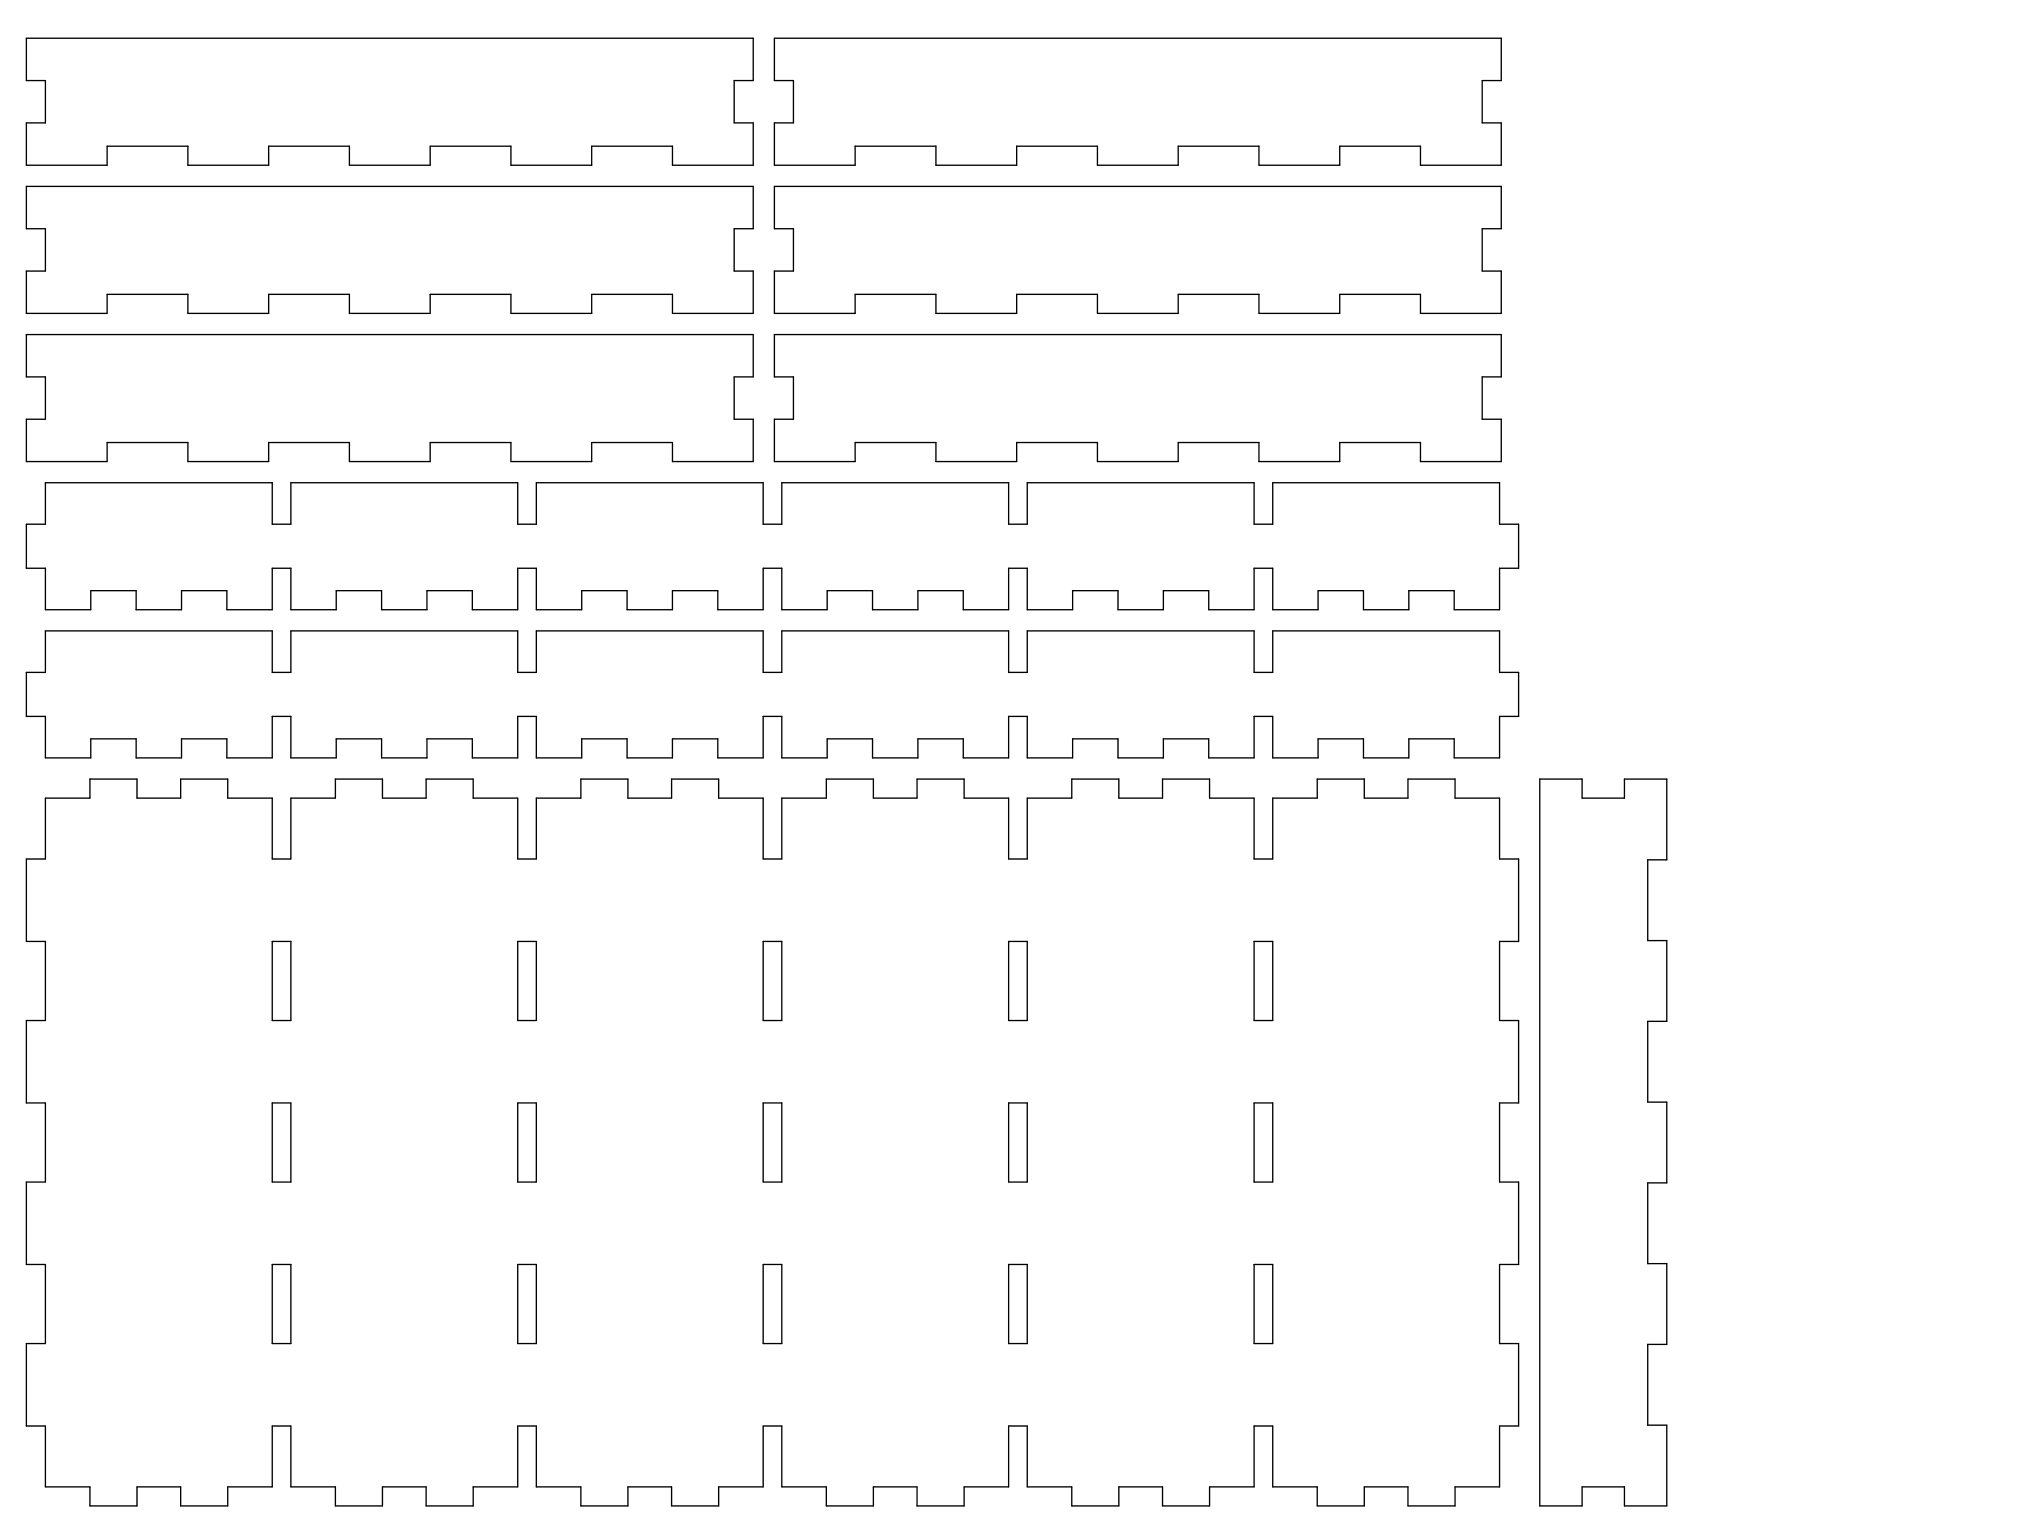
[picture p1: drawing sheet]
<svg xmlns="http://www.w3.org/2000/svg" width="610mm" height="457mm" viewBox="0 0 610 457" stroke-linecap="round" stroke-linejoin="round" font-family="sans-serif">
<g fill="none" stroke="#000" stroke-width=".4">
<path d="M7.9 11.5h218.1v12.7h-5.7v12.7h5.7v12.7h-24.3v-5.7h-24.2v5.7h-24.2v-5.7h-24.2v5.7h-24.3v-5.7h-24.2v5.7h-24.2v-5.7h-24.3v5.7h-24.2v-12.7h5.7v-12.7h-5.7zM232.3 11.5h218.1v12.7h-5.7v12.7h5.7v12.7h-24.3v-5.7h-24.2v5.7h-24.2v-5.7h-24.2v5.7h-24.3v-5.7h-24.2v5.7h-24.2v-5.7h-24.3v5.7h-24.2v-12.7h5.7v-12.7h-5.7zM7.9 55.9h218.1v12.7h-5.7v12.7h5.7v12.7h-24.3v-5.7h-24.2v5.7h-24.2v-5.7h-24.2v5.7h-24.3v-5.7h-24.2v5.7h-24.2v-5.7h-24.3v5.7h-24.2v-12.7h5.7v-12.7h-5.7zM232.3 55.9h218.1v12.7h-5.7v12.7h5.7v12.7h-24.3v-5.7h-24.2v5.7h-24.2v-5.7h-24.2v5.7h-24.3v-5.7h-24.2v5.7h-24.2v-5.7h-24.3v5.7h-24.2v-12.7h5.7v-12.7h-5.7zM7.9 100.4h218.1v12.7h-5.7v12.7h5.7v12.7h-24.3v-5.7h-24.2v5.7h-24.2v-5.7h-24.2v5.7h-24.3v-5.7h-24.2v5.7h-24.2v-5.7h-24.3v5.7h-24.2v-12.7h5.7v-12.7h-5.7zM232.3 100.4h218.1v12.7h-5.7v12.7h5.7v12.7h-24.3v-5.7h-24.2v5.7h-24.2v-5.7h-24.2v5.7h-24.3v-5.7h-24.2v5.7h-24.2v-5.7h-24.3v5.7h-24.2v-12.7h5.7v-12.7h-5.7zM13.6 144.8h68.1v12.5h5.6v-12.5h68v12.5h5.6v-12.5h68.1v12.5h5.5v-12.5h68.1v12.5h5.6v-12.5h68v12.5h5.6v-12.5h68.1v12.5h5.7v13.2h-5.7v12.4h-13.6v-5.7h-13.7v5.7h-13.6v-5.7h-13.6v5.7h-13.6v-12.4h-5.6v12.4h-13.6v-5.7h-13.6v5.7h-13.6v-5.7h-13.6v5.7h-13.6v-12.4h-5.6v12.4h-13.6v-5.7h-13.6v5.7h-13.6v-5.7h-13.7v5.7h-13.6v-12.4h-5.5v12.4h-13.7v-5.7h-13.6v5.7h-13.6v-5.7h-13.6v5.7h-13.6v-12.4h-5.6v12.4h-13.6v-5.7h-13.6v5.7h-13.6v-5.7h-13.6v5.7h-13.6v-12.4h-5.6v12.4h-13.6v-5.7h-13.6v5.7h-13.7v-5.7h-13.6v5.7h-13.6v-12.4h-5.7v-13.2h5.7zM13.6 189.3h68.1v12.4h5.6v-12.4h68v12.4h5.6v-12.4h68.1v12.4h5.5v-12.4h68.1v12.4h5.6v-12.4h68v12.4h5.6v-12.4h68.1v12.4h5.7v13.2h-5.7v12.5h-13.6v-5.7h-13.7v5.7h-13.6v-5.7h-13.6v5.7h-13.6v-12.5h-5.6v12.5h-13.6v-5.7h-13.6v5.7h-13.6v-5.7h-13.6v5.7h-13.6v-12.5h-5.6v12.5h-13.6v-5.7h-13.6v5.7h-13.6v-5.7h-13.7v5.7h-13.6v-12.5h-5.5v12.5h-13.7v-5.7h-13.6v5.7h-13.6v-5.7h-13.6v5.7h-13.6v-12.5h-5.6v12.5h-13.6v-5.7h-13.6v5.7h-13.6v-5.7h-13.6v5.7h-13.6v-12.5h-5.6v12.5h-13.6v-5.7h-13.6v5.7h-13.7v-5.7h-13.6v5.7h-13.6v-12.5h-5.7v-13.2h5.7zM13.6 239.4h13.4v-5.7h14.1v5.7h13.1v-5.7h14.1v5.7h13.4v18.3h5.6v-18.3h13.3v-5.7h14.1v5.7h13.1v-5.7h14.2v5.7h13.3v18.3h5.6v-18.3h13.4v-5.7h14.1v5.7h13.1v-5.7h14.1v5.7h13.4v18.3h5.5v-18.3h13.4v-5.7h14.1v5.7h13.1v-5.7h14.1v5.7h13.4v18.3h5.6v-18.3h13.3v-5.7h14.2v5.7h13.1v-5.7h14.1v5.7h13.3v18.3h5.6v-18.3h13.4v-5.7h14.1v5.7h13.1v-5.7h14.1v5.7h13.4v18.3h5.7v24.7h-5.7v23.8h5.7v24.7h-5.7v23.7h5.7v24.7h-5.7v23.8h5.7v24.7h-5.7v18.3h-13.4v5.7h-14.1v-5.7h-13.1v5.7h-14.1v-5.7h-13.4v-18.3h-5.6v18.3h-13.3v5.7h-14.1v-5.7h-13.1v5.7h-14.2v-5.7h-13.3v-18.3h-5.6v18.3h-13.4v5.7h-14.1v-5.7h-13.1v5.7h-14.1v-5.7h-13.4v-18.3h-5.5v18.3h-13.4v5.7h-14.1v-5.7h-13.1v5.7h-14.1v-5.7h-13.4v-18.3h-5.6v18.3h-13.3v5.7h-14.2v-5.7h-13.1v5.7h-14.1v-5.7h-13.3v-18.3h-5.6v18.3h-13.4v5.7h-14.1v-5.7h-13.1v5.7h-14.1v-5.7h-13.4v-18.3h-5.7v-24.7h5.7v-23.8h-5.7v-24.7h5.7v-23.7h-5.7v-24.7h5.7v-23.8h-5.7v-24.7h5.7zM461.9 233.7h12.7v5.7h12.7v-5.7h12.7v24.2h-5.7v24.3h5.7v24.2h-5.7v24.2h5.7v24.3h-5.7v24.2h5.7v24.2h-5.7v24.3h5.7v24.2h-12.7v-5.7h-12.7v5.7h-12.7zM81.7 282.4h5.6v23.8h-5.6zM155.3 282.4h5.6v23.8h-5.6z"/>
<path d="M229 282.4h5.5v23.8h-5.5zM302.6 282.4h5.6v23.8h-5.6zM376.2 282.4h5.6v23.8h-5.6zM81.7 330.9h5.6v23.7h-5.6zM155.3 330.9h5.6v23.7h-5.6zM229 330.9h5.5v23.7h-5.5zM302.6 330.9h5.6v23.7h-5.6zM376.2 330.9h5.6v23.7h-5.6zM81.7 379.3h5.6v23.8h-5.6zM155.3 379.3h5.6v23.8h-5.6zM229 379.3h5.5v23.8h-5.5zM302.6 379.3h5.6v23.8h-5.6z"/>
<path d="M376.2 379.3h5.6v23.8h-5.6z"/>
</g>
</svg>
